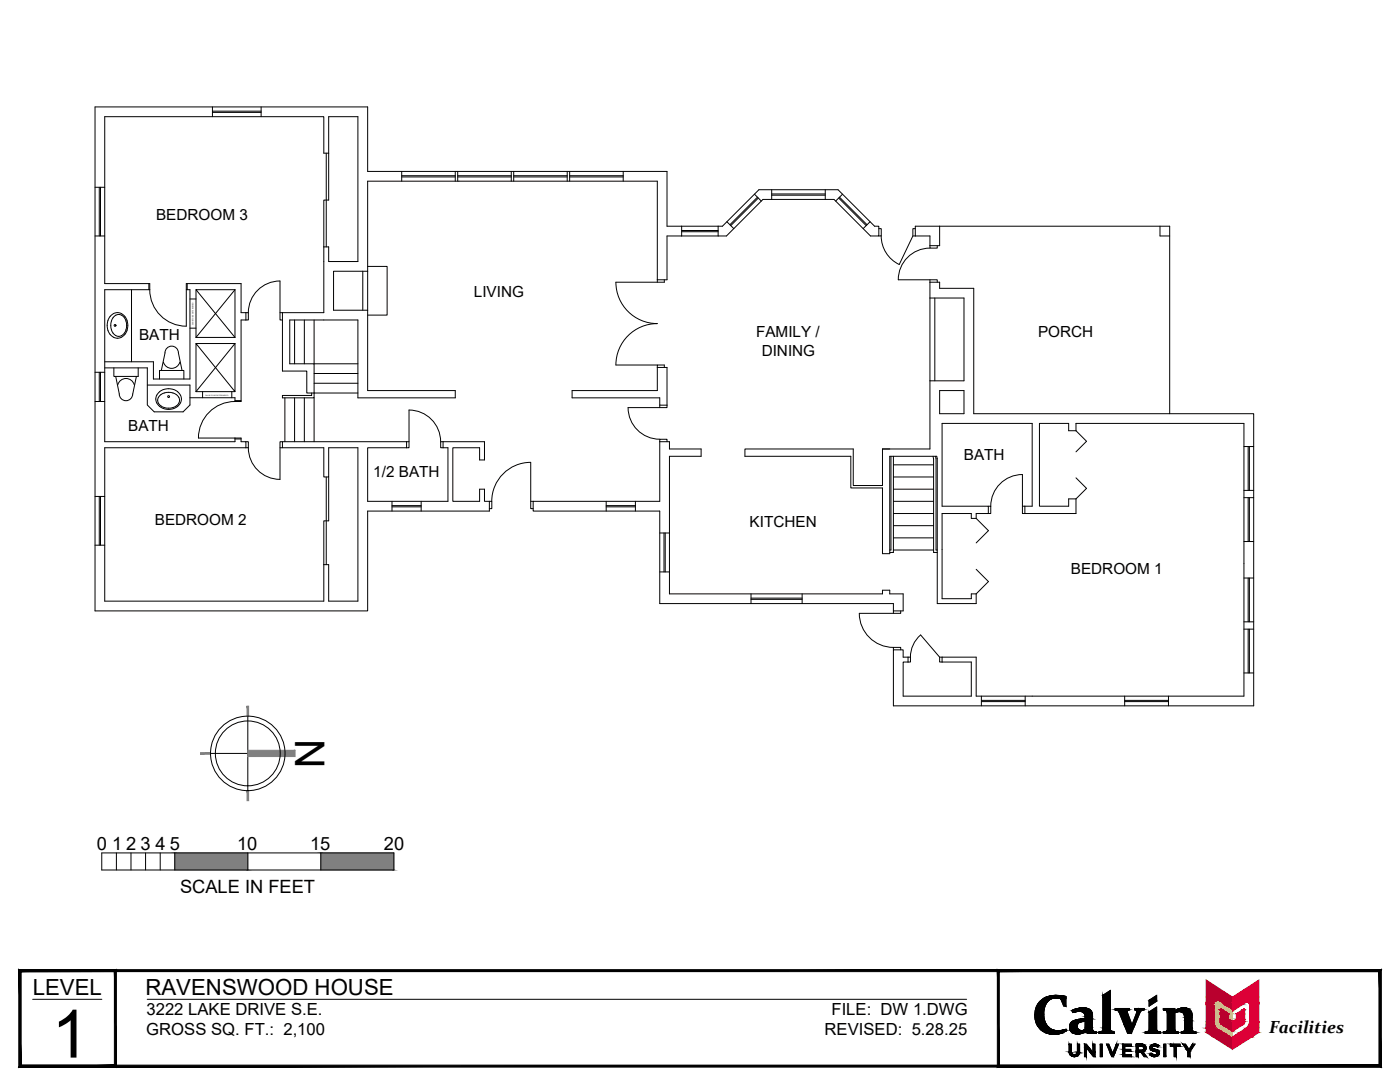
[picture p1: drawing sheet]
<svg xmlns="http://www.w3.org/2000/svg" width="279mm" height="216mm" viewBox="0 0 279 216" stroke-linecap="round" stroke-linejoin="round" font-family="sans-serif">
<defs><g id="words">
<text font-size="13.3" x="10.3" y="211">1</text>
<text font-size="8.1" x="58.9" y="147.4" transform="rotate(90 58.9 147.4)">N</text>
<g font-size="4.4">
<text x="6.5" y="198.5">LEVEL</text>
<text x="29" y="198.5">RAVENSWOOD HOUSE</text>
</g>
<g font-size="3.6">
<text x="19.3" y="169.6">0</text>
<text x="22.4" y="169.6">1</text>
<text x="25.2" y="169.6">2</text>
<text x="28" y="169.6">3</text>
<text x="31" y="169.6">4</text>
<text x="33.9" y="169.6">5</text>
<text x="47.3" y="169.6">10</text>
<text x="61.9" y="169.6">15</text>
<text x="76.6" y="169.6">20</text>
<text x="35.9" y="178.1">SCALE IN FEET</text>
</g>
<text font-size="3.5" x="253.3" y="206.2">Facilities</text>
<g font-size="3.3">
<text x="29.2" y="202.5">3222 LAKE DRIVE S.E.</text>
<text x="165.9" y="202.5">FILE: DW 1.DWG</text>
<text x="29.2" y="206.6">GROSS SQ. FT.: 2,100</text>
<text x="164.6" y="206.6">REVISED: 5.28.25</text>
</g>
<g font-size="3.1">
<text x="31.1" y="44">BEDROOM 3</text>
<text x="94.6" y="59.3">LIVING</text>
<text x="27.7" y="67.8">BATH</text>
<text x="150.9" y="67.3">FAMILY /</text>
<text x="152" y="71">DINING</text>
<text x="207.2" y="67.2">PORCH</text>
<text x="25.6" y="86">BATH</text>
<text x="74.5" y="95.2">1/2 BATH</text>
<text x="192.4" y="91.9">BATH</text>
<text x="30.9" y="104.8">BEDROOM 2</text>
<text x="149.6" y="105.1">KITCHEN</text>
<text x="213.7" y="114.5">BEDROOM 1</text>
</g>
<g font-size=".4">
<text x="38.6" y="64.9" transform="rotate(-90 38.6 64.9)">DOOR TO BE DETERMINED</text>
<text x="41" y="79">DOOR TO BE DETERMINED</text>
</g>
</g></defs>
<!-- layer: 0 -->
<g fill="none" stroke="#000" stroke-width=".2">
<path d="M42 150.3h7.5M49.5 142.9v14.9M20.3 170.2h58.3v3.4h-58.3zM23.2 170.2v3.4M26.1 170.2v3.4M29.1 170.2v3.4M32 170.2v3.4M34.9 170.2v3.4M49.5 170.2v3.4M64 170.2v3.4"/>
<circle cx="49.5" cy="150.3" r="6.5"/>
<circle cx="49.5" cy="150.3" r="7.4"/>
</g>
<g fill="#808080" stroke="#808080" stroke-width=".2">
<path d="M49.5 149.7v1.3l9.4-1.3zM49.5 151l9.4-1.3v1.3z"/>
<path d="M49.3 157.8l.3 2v-2zM49.3 157.8l.3 2h-.3z"/>
<path d="M40 150.5h2v-.3zM40 150.2h2l-2 .3z"/>
<path d="M49.3 140.9v2h.3zM49.3 140.9h.3v2z"/>
<path d="M64 170.2l14.6 3.4v-3.4zM64 170.2l14.6 3.4h-14.6z"/>
<path d="M34.9 170.2l14.6 3.4v-3.4zM34.9 170.2l14.6 3.4h-14.6z"/>
</g>
<!-- layer: A-WALL-FULL -->
<g fill="none" stroke="#000" stroke-width=".2">
<path d="M19 37.4h1.9M19.8 37.4v9.7M20.1 37.4v9.7M42.4 21.3v2M42.4 22.2h9.7M42.4 22.4h9.7M52.1 21.3v2M65.1 30.6v18.7M65.6 30.6h-1v-7.3h-43.7v33.3h9v1.2M65.6 23.3h5.8v28.9h-5.8v-2.9h-1v-9.4h1zM80.2 35.3h10.7M80.2 35.1h10.7"/>
<path d="M80.2 34.2v2M90.9 34.2v2M91.3 35.3h10.7M91.3 35.1h10.7M91.3 34.2v2M102 34.2v2M102.5 35.3h10.7M102.5 35.1h10.7M102.5 34.2v2M113.2 34.2v2M113.7 35.3h10.7M113.7 35.1h10.7"/>
<path d="M113.7 34.2v2M124.4 34.2v2M150.6 38.7l1.3 1.4M151.2 39.3l-5.5 5.5M151.3 39.5l-5.5 5.5M154 38.9h10.7M154 38.7h10.7M154 37.9v1.9M164.7 37.9v1.9M167.4 39.5l5.5 5.5M167.5 39.3l5.5 5.5M168.1 38.7l-1.3 1.4"/>
<path d="M19 47.1h1.9M26.2 57.8v14.4M29.7 56.6v1.2M29.9 57.8a7.3 7.3 0 0 0 7.3 7.3v-7.3M29.9 57.8h-9v30.3h26v-.7M37.4 56.6v1.2M37.9 59.7h1.2M39.1 57.8v9.5M46.9 57.8h-7.8l7.8 9.5M46.9 57.8v9.5M46.9 57.8l-7.8 9.5M64.6 49.3v13.1h-8.7"/>
<path d="M72.4 54.1v7.8M73.4 54.1h-6.8v7.8h6.8M73.4 53.2h3.9v9.7h-3.9M131.2 55.8h1.9v-8.7h11.9l7.3-7.3h14.1l7.3 7.3h1.7v-2h-.9l-7.3-7.2h-15.7l-7.3 7.2h-11.1v-10.9h-59.7v-12.9h-54.4v100.6h54.4v-19.9h24.3v-2M131.2 56.3v-20.1h-57.8v41.7h17.5v1.5h-19.5v-15.6h-13.6v8.8h4.9v5.8M132.6 55.8v.5h-9.7a8.3 8.3 0 0 0 8.3 8.3 8.3 8.3 0 0 0-8.3 8.2h8.3M136 45.1v2M136 46.2h7.3M136 46h7.3M143.3 45.1v2M145.1 44.2l1.3 1.4M173.6 44.2l-1.3 1.4"/>
<path d="M175.4 45.6h.5v1.5h-.5M182.2 47.1h3.4v1.9M182.7 47.1v-2h50.7v37.5h-39.1v-25.1h-6.8v-1.2h-1.9M182.7 45.6h-.5v1.5l-2.7 5.7a6.3 6.3 0 0 1-3.6-5.7M185.6 49.5a6.3 6.3 0 0 0-6.3 6.3h7.7v.5M185.6 55.8v33.8h-9.5v7.3h-5.8v-7.3h-21.6v1.4h21.1v6.4h6.3v13.1h1.5v-19.5h9.3l.1 .5v28.9h7.8v-1.9M185.6 49v.5h1.4v-.5M185.6 59.5h6.8v16.5h-6.8M186.6 59.5v16.5M187.5 45.1v3.9h-1.9M231.5 45.1v2h1.9M19 74.3h1.9"/>
<path d="M19.8 74.3v5.8M20.1 74.3v5.8M20.9 73.4h8.5v7.4l1.4 1.4h5.7l1.4-1.4v-4h-8.5M21.5 65.9a1.94 1.94 0 0 0 1.9 1.6 1.94 1.94 0 0 0 2-1.6M21.6 65.9a2.5 2.5 0 0 1 2.1-3.5 2.65 2.65 0 0 1 1.6 3.5M22.7 73.4v1.7h4.9v-1.7M22.7 63.2a1.42 1.42 0 0 1 1.5-.3 1.42 1.42 0 0 1 .9 1.2 2.11 2.11 0 0 1-1.6 3 2.47 2.47 0 0 1-.8-3.9zM23.1 75.1l.7 3.5a1.34 1.34 0 0 0 1.3 1.4 1.34 1.34 0 0 0 1.4-1.4l.7-3.5M23.5 76.8a1.7 1.7 0 0 1 1.7-1.3 1.7 1.7 0 0 1 1.6 1.3M31.3 78.9a2.21 2.21 0 0 0 2.6 2.8l.7-.2M31.8 75.6v-1.7h4.9v1.7M32.1 78.7a2.81 2.81 0 0 1 3.1 0"/>
<path d="M32.1 78.8a1.28 1.28 0 0 0-.5 1.6M32.2 73.9l.7-3.5a1.34 1.34 0 0 1 1.4-1.3 1.34 1.34 0 0 1 1.3 1.3l.7 3.5M32.6 72.3a1.7 1.7 0 0 0 1.7 1.2 1.7 1.7 0 0 0 1.6-1.2M34.6 77.7a2.8 2.8 0 0 0-3.3 1.2M34.7 77.7l.7 .5 .6 .7M35.2 78.8a1.29 1.29 0 0 1 .5 1.6M36 78.9a1.96 1.96 0 0 1-1.3 2.6M37.9 79.4h9v.7M37.9 65.5h1.2M39.1 78.1h7.8M39.1 68.5h7.8M39.1 67.3h7.8"/>
<path d="M40.4 78.1v1.3M46.3 78.1v1.3M46.9 68.5v9.6l-7.8-9.6v9.6M46.9 68.5l-7.8 9.6M46.9 79.9h1.2M49.1 62.4h-1v-5.8h-10.9v1.2h.7v17.8h-7.3v-3.4h-9.7M49.1 62.4h.5v1.4h-.5M49.1 63.8h-1v16.3h-1.2M49.1 62.4v1.4M49.6 62.4a6.3 6.3 0 0 1 6.3-6.3v7.7h.5M56.4 62.4v11.6h4.8v4.4h1.5M56.9 79.4v8.7"/>
<path d="M58.8 63.8v8.8M58.8 79.4v8.7M60.7 63.8v8.8M60.7 79.4v8.7M62.2 78.4v.5h-5.8v.5h6.3v-1M62.7 63.8v8.8h8.7M62.7 74.5h8.7M62.7 76.5h8.7M62.7 78.4h8.7M62.7 79.4v8.7M131.2 73.3v4.6h-17v1.5h17.5v1.4h1.4M131.2 73.3v-.5h1.4v.5"/>
<path d="M131.2 73.3h1.9v7.5M187.5 77.9h4.9v4.7h-4.9zM19 99.1h1.9M19 80.1h1.9M19.8 99.1v9.7M20.1 99.1v9.7M31.6 80.5l.5 .5M32.1 81a2.81 2.81 0 0 0 3.1 0M35.7 80.5l-.5 .5M46.9 80.1a7.3 7.3 0 0 0-7.3 7.3h8.5v.7h1v1.2M46.9 87.6h1.2M49.1 88.1h.5v1.2h-.5"/>
<path d="M49.1 89.3h-28.2v30.7h43.7v-7.3M55.9 89.3h.5M56.4 88.1h-.5v7.6a6.3 6.3 0 0 1-6.3-6.4M65.1 95.2v17.5M65.6 95.2v8.7h-1v8.8M81.1 88.1h-24.7v1.2h8.2v5.9h1v-5.9h5.8v30.7h-5.8v-7.3h-1M81.1 89.3h-7.7v10.7h16v-10.7h-1M81.1 88.1h.5M81.1 88.1v1.2M87.9 88.1a6.3 6.3 0 0 0-6.3-6.3v7.5h-.5M88.4 88.1h8.3v3.7h-1v-2.5h-5.3v10.7h5.3v-2.4h1v2.4h1M88.4 88.1h-.5v1.2h.5"/>
<path d="M88.4 88.1v1.2M131.7 88.1v-.4h1.4v.4M131.7 88.1v11.9h-25.3v2h25.3v18.4h46.6v2M131.7 88.1h1.9v1.5h6.3v1.4h-6.3v27.5h42.5v-.7h1.5v.7h2.6v3.4h-1.9M131.7 80.8v.5M133.1 80.8v.5h-7.8a6.3 6.3 0 0 0 6.4 6.3M177.8 91v18.7h-.2M178.3 91v19.2h-.7M178.3 97.6h8M178.3 95.2h8M178.3 92.8h8M186.2 91l.1 .6v18.6h.7"/>
<path d="M186.7 91l.1 .5v18.2h.2M214.7 85.9h-1.4v-1.4h-5.9v16.5h5.9v-1.5h1.4M214.7 95.3l2.1 2.2-2.1 2M214.7 85.9l2.1 2.2-2.1 2.1M214.7 85.9v-1.4h33.6v54.4h-53.5v-7.8h-7.3M214.7 99.5v3h-10.2M233.4 82.6h16.8v58.2h-71.9v-11.1h1.9v1.4h1.5M248.3 89.1h1.9M248.3 97.9h1.9M248.3 99.3h1.9M249.1 89.1v8.8M249.1 99.3v8.8"/>
<path d="M249.3 89.1v8.8M249.3 99.3v8.8M19 108.8h1.9M78.2 101.1h5.9M78.2 100.9h5.9M78.2 100v2M84.1 100v2M97.7 100h.4v1.5h-.4M98.1 100a7.8 7.8 0 0 1 7.8-7.7v9.2h.5M105.9 100h.5M121 100v2M121 101.1h5.8"/>
<path d="M121 100.9h5.8M126.8 100v2M131.7 106.4h1.9M131.7 114.1h1.9M132.5 106.4v7.7M132.8 106.4v7.7M149.9 119.6h10.2M149.9 119.3h10.2M149.9 118.5v1.9M160.1 118.5v1.9M178.3 100h8M178.3 109.7h8"/>
<path d="M178.3 102.5h8M178.3 104.9h8M178.3 107.3h8M194.8 103.4h-1v-.9h-5.8v17h5.8v-1h1M194.8 113.6l2.5 2.4-2.5 2.5M194.8 103.4l2.5 2.5-2.5 2.4M197.2 101h.5v1.5h-.5M197.7 101a6.3 6.3 0 0 1 6.3-6.3v7.8h.5M204 101h2v-16.5h-18v16.5h9.2v1.5h-2.4v.9M204.5 101v1.5M248.3 115.3h1.9M248.3 108.1h1.9"/>
<path d="M249.1 115.3v8.8M249.3 115.3v8.8M178.3 129.7v-.5h1.5v.5M179.8 121.9v.5h-8.3a6.8 6.8 0 0 0 6.8 6.8M181.2 132.1h-1v6.8h13.6v-6.8h-5.8M181.2 131.1v1M181.7 131.1v1h-.5M183.7 126.7a5.8 5.8 0 0 0-2 4.4M183.7 126.7l3.8 4.4v1h.5M188 131.1v1M195.9 138.9v1.9M195.9 140h8.7"/>
<path d="M195.9 139.8h8.7M204.6 138.9v1.9M224.5 140h8.7M224.5 139.8h8.7M224.5 138.9v1.9M233.2 138.9v1.9M248.3 124.1h1.9M248.3 125.5h1.9M248.3 134.3h1.9M249.1 125.5v8.8M249.3 125.5v8.8"/>
<circle cx="23" cy="64.9" r=".19"/>
<circle cx="33.6" cy="79.1" r=".19"/>
</g>
<!-- layer: A-TITL -->
<g fill="#000" stroke="#000" stroke-width=".2">
<path d="M210.5 198.6h.3zM220.1 198.6l1.5-1v1zM229.3 199.6h1.5v.2zM229.3 199.6l1.5-1v1zM210 206.4h.8zM212.5 205.5h.3zM214.1 202h.2zM214.2 210.8h.5zM214.8 210.4h.5zM214.9 206.3h.5zM216 201.9h1.9zM216 201.1h.4z"/>
<path d="M216.7 206h2.1zM220 205.7h1.7zM220.1 205.6h1.5zM229.2 205.8h1.7zM229.2 205.7h1.7zM230.3 208.4h.4zM230.8 210h.5zM229.3 201.9l1.5-1v1zM234.5 201.7h3.1zM236.2 201.1h.3z"/>
<path d="M207.5 199.9l1.5 .1 .1-.1zM207.5 199.9l1.5 .1h-1.6z"/>
<path d="M207.6 199.8h1.5zM207.5 199.9h1.6z"/>
<path d="M207.7 199.7l1.4 .1 .2-.1zM207.7 199.7l1.4 .1h-1.5z"/>
<path d="M207.8 199.6h1.5zM207.7 199.7h1.6z"/>
<path d="M208 199.5l1.3 .1 .2-.1zM207.8 199.6l.2-.1 1.3 .1z"/>
<path d="M208 199.4h1.6zM208 199.5h1.5z"/>
<path d="M208.1 199.3h1.7zM208 199.4h1.6z"/>
<path d="M208.3 199.2l1.5 .1 .2-.1zM208.1 199.3l.2-.1 1.5 .1z"/>
<path d="M208.3 199.2h1.8zM208.3 199.2h1.7z"/>
<path d="M208.4 199.2h1.9zM208.3 199.2h1.8z"/>
<path d="M208.5 199.1h2zM208.4 199.2h1.9z"/>
<path d="M208.5 199.1h2.3zM208.5 199.1h2.3z"/>
<path d="M208.5 199.1h2.3zM208.5 199.1h2z"/>
<path d="M210.8 199.1h1.9zM210.8 199.1h1.9z"/>
<path d="M210.5 198.6h.8zM210.2 198.6h1.1z"/>
<path d="M210.2 198.6h1.1zM210.2 198.6h1.1z"/>
<path d="M210.2 198.6l1.5 .1zM210 198.7h1.7z"/>
<path d="M210 198.7h1.8zM209.9 198.7h1.9z"/>
<path d="M209.9 198.7h2.3zM209.6 198.7h2.6z"/>
<path d="M209.6 198.7l2.8 .1zM209.5 198.8h2.9z"/>
<path d="M209.5 198.8h3.2zM209.2 198.8h3.5z"/>
<path d="M209.2 198.8l3.5 .1zM209.1 198.9h3.6z"/>
<path d="M209.1 198.9h3.6zM209.1 198.9h3.6z"/>
<path d="M209.1 198.9l3.6 .1zM208.8 199h3.9z"/>
<path d="M208.8 199l3.9 .1v-.1zM208.6 199.1l.2-.1 3.9 .1z"/>
<path d="M208.6 199.1h4.1zM208.5 199.1h4.2z"/>
<path d="M210.8 199.1l1.9 .1zM210.8 199.1l1.9 .1z"/>
<path d="M211.1 199.2h1.6zM211.1 199.2h1.6z"/>
<path d="M211.4 199.2l1.3 .1zM211.4 199.2l1.3 .1z"/>
<path d="M211.7 199.3l1 1.5v-1.5zM211.7 199.3l1 1.5h-.4z"/>
<path d="M220.1 198.6l1.5 6.3v-6.3zM220.1 198.6l1.5 6.3h-1.5z"/>
<path d="M229.3 199.6v.2h1.5zM229.3 199.8h1.5l-1.5 1z"/>
<path d="M3.8 212.9l271.4-.4h-271zM3.8 212.9l271.4-.4 .4 .4zM275.2 193.9v18.6l.4 .4zM275.2 193.9l.4-.4v19.4zM4.2 193.9h271l.4-.4zM3.8 193.5h271.8l-271.4 .4zM3.8 193.5l.4 19v-18.6zM3.8 193.5l.4 19-.4 .4z"/>
<path d="M3.8 212.9l19-.4h-18.6zM3.8 212.9l19-.4 .4 .4zM22.8 193.9v18.6l.4 .4zM22.8 193.9l.4-.4v19.4zM4.2 193.9h18.6l.4-.4zM3.8 193.5h19.4l-19 .4zM3.8 193.5l.4 19v-18.6zM3.8 193.5l.4 19-.4 .4z"/>
<path d="M199.4 212.5l-.4 .4 76.2-.4zM199 212.9l76.2-.4 .4 .4zM275.2 193.9v18.6l.4 .4zM275.2 193.9l.4-.4v19.4zM199.4 193.9h75.8l.4-.4zM199 193.5h76.6l-76.2 .4zM199 193.5l.4 19v-18.6zM199 193.5l.4 19-.4 .4z"/>
<path d="M206.6 201.9l1.7 .2v-.2zM206.6 201.9l1.7 .2h-1.7z"/>
<path d="M206.6 202.1l1.7 .2v-.2zM206.6 202.1l1.7 .2h-1.8z"/>
<path d="M206.5 202.3l1.8 .2v-.2zM206.5 202.3l1.8 .2h-1.8z"/>
<path d="M206.5 202.5l1.8 .1v-.1zM206.5 202.5l1.8 .1h-1.8z"/>
<path d="M206.5 202.6l1.8 .3v-.3zM206.5 202.6l1.8 .3h-1.8z"/>
<path d="M206.5 202.9l1.9 .1-.1-.1zM206.5 202.9l1.9 .1h-1.9z"/>
<path d="M206.6 201.7l1.7 .2v-.2zM206.6 201.7l1.7 .2h-1.7z"/>
<path d="M206.5 203l1.9 .2v-.2zM206.5 203l1.9 .2h-1.8z"/>
<path d="M206.6 201.5l1.7 .2 .1-.2zM206.6 201.5l1.7 .2h-1.7z"/>
<path d="M206.7 201.4h1.7zM206.7 201.4l1.7 .1z"/>
<path d="M206.6 203.2l1.8 .2v-.2zM206.6 203.2l1.8 .2h-1.8z"/>
<path d="M206.6 203.4l1.9 .2-.1-.2zM206.6 203.4l1.9 .2h-1.8z"/>
<path d="M206.7 201.2l1.7 .2v-.2zM206.7 201.2l1.7 .2h-1.7z"/>
<path d="M206.8 201.1h1.6zM206.8 201.1l1.6 .1z"/>
<path d="M206.7 203.6l1.8 .2v-.2zM206.7 203.6l1.8 .2h-1.8z"/>
<path d="M206.8 200.9l1.6 .2 .1-.2zM206.8 200.9l1.6 .2h-1.6z"/>
<path d="M206.7 203.8l1.9 .1-.1-.1zM206.7 203.8l1.9 .1h-1.9z"/>
<path d="M206.9 200.8l1.6 .1v-.1zM206.9 200.8l1.6 .1h-1.7z"/>
<path d="M206.7 203.9l2 .2-.1-.2zM206.7 203.9l2 .2h-1.9z"/>
<path d="M207 200.6l1.5 .2 .1-.2zM207 200.6l1.5 .2h-1.6z"/>
<path d="M207 200.5h1.7zM207 200.5l1.6 .1z"/>
<path d="M206.8 204.1l1.9 .1zM206.8 204.1l1.9 .1z"/>
<path d="M206.8 204.2l2 .1-.1-.1zM206.8 204.2l2 .1h-1.9z"/>
<path d="M207.2 200.3l1.5 .2 .1-.2zM207.2 200.3l1.5 .2h-1.7z"/>
<path d="M206.9 204.3l2 .2-.1-.2zM206.9 204.3l2 .2h-1.9z"/>
<path d="M207.2 200.3h1.6zM207.2 200.3h1.6z"/>
<path d="M207 204.5l1.9 .1zM207 204.5l1.9 .1z"/>
<path d="M207 204.6l2.1 .2-.2-.2zM207 204.6l2.1 .2h-2z"/>
<path d="M207.3 200.1l1.5 .2 .1-.2zM207.3 200.1l1.5 .2h-1.6z"/>
<path d="M207.4 200h1.6zM207.4 200l1.5 .1z"/>
<path d="M207.1 204.8h2zM207.1 204.8h2z"/>
<path d="M207.1 204.8l2.2 .2-.2-.2zM207.1 204.8l2.2 .2h-2z"/>
<path d="M207.3 205l2.1 .1zM207.3 205l2.1 .1z"/>
<path d="M207.4 205.1l2.1 .1zM207.4 205.1l2.1 .1z"/>
<path d="M207.4 205.2l2.4 .1-.3-.1zM207.4 205.2l2.4 .1h-2.2z"/>
<path d="M207.6 205.3h2.2zM207.6 205.3h2.2z"/>
<path d="M207.6 205.3l2.4 .2-.2-.2zM207.6 205.3l2.4 .2h-2.3z"/>
<path d="M210 206.4h.7zM210.1 206.4h.6z"/>
<path d="M207.7 205.5h2.6zM207.7 205.5h2.6z"/>
<path d="M207.8 205.5l2.6 .1zM207.8 205.5l2.6 .1z"/>
<path d="M207.9 205.6h2.7zM207.9 205.6h2.7z"/>
<path d="M207.9 205.6l3 .1zM207.9 205.6l3 .1z"/>
<path d="M208 205.7h3.2zM208 205.7h3.2z"/>
<path d="M209.8 206.3h1.3zM209.8 206.3l1 .1z"/>
<path d="M209.6 206.3h1.6zM209.6 206.3h1.5z"/>
<path d="M209.4 206.3h2zM209.4 206.3h1.8z"/>
<path d="M209.2 206.2h2.4zM209.2 206.2l2.2 .1z"/>
<path d="M209.1 206.2h2.6zM209.1 206.2h2.5z"/>
<path d="M208.8 206.1h3.1zM208.8 206.1l2.9 .1z"/>
<path d="M208.8 206.1h3.2zM208.8 206.1h3.1z"/>
<path d="M208.5 206l3.5 .1 .3-.1zM208.5 206l3.5 .1h-3.2z"/>
<path d="M208.2 205.8l4.1 .2 .3-.2zM208.2 205.8l4.1 .2h-3.8zM208.5 206h3.8zM208.5 206h3.8z"/>
<path d="M208.2 205.8h4.4zM208.2 205.8h4.4z"/>
<path d="M212.5 205.5h.3zM212.2 205.5h.6z"/>
<path d="M212.2 205.5l.6 .1zM212 205.6h.8z"/>
<path d="M212 205.6h.8zM211.6 205.6h1.2z"/>
<path d="M211.6 205.6l1.2 .1zM211.2 205.7h1.6z"/>
<path d="M211.2 205.7h1.6zM211.2 205.7h1.6z"/>
<path d="M208 205.7l4.6 .1 .2-.1zM208 205.7l4.6 .1h-4.4z"/>
<path d="M213.4 208.3l.4 1.6v-1.6zM213.4 208.3l.4 1.6h-.4z"/>
<path d="M213.4 209.9h.4zM213.4 209.9h.4z"/>
<path d="M213.4 209.9l.4 .1zM213.4 209.9l.4 .1z"/>
<path d="M213.4 210l.5 .1zM213.4 210l.5 .1z"/>
<path d="M213.4 210.1h.5zM213.4 210.1h.5z"/>
<path d="M213.4 210.1l.6 .1zM213.4 210.1l.6 .1z"/>
<path d="M213.5 210.2l.5 .1zM213.5 210.2l.5 .1z"/>
<path d="M213.5 210.3h.5zM213.5 210.3h.5z"/>
<path d="M213.5 210.3l.6 .1zM213.5 210.3l.6 .1z"/>
<path d="M213.5 210.4h.7zM213.5 210.4h.7z"/>
<path d="M214.2 210.8h.3zM214.3 210.8h.2z"/>
<path d="M213.6 210.4h.7zM213.6 210.4h.7z"/>
<path d="M213.6 210.4l.8 .1zM213.6 210.4l.8 .1z"/>
<path d="M213.6 210.5h.8zM213.6 210.5h.8z"/>
<path d="M214.1 202h.3zM214.1 202h.2z"/>
<path d="M214 201.9h.7zM214 201.9l.4 .1z"/>
<path d="M214.1 210.8h.6zM214.1 210.8h.6z"/>
<path d="M214 210.8h.9zM214 210.8h.7z"/>
<path d="M214.9 206.3h.4zM215 206.3h.3z"/>
<path d="M213.9 210.7h1zM213.9 210.7l1 .1z"/>
<path d="M213.5 204.7h1.5zM213.5 204.7h1.5z"/>
<path d="M213.5 204.7l1.5 .2v-.2zM213.5 204.7l1.5 .2h-1.5zM213.5 204.9h1.5zM213.5 204.9h1.5z"/>
<path d="M213.5 204.9l1.5 .2v-.2zM213.5 204.9l1.5 .2h-1.5z"/>
<path d="M215 210h.5zM215 210h.5z"/>
<path d="M213.5 204.5l1.5 .2v-.2zM213.5 204.5l1.5 .2h-1.5z"/>
<path d="M213.5 204.5h1.5zM213.5 204.5h1.5z"/>
<path d="M213.8 210.7h1.2zM213.8 210.7h1.1z"/>
<path d="M213.5 205.1h1.6zM213.5 205.1h1.6z"/>
<path d="M213.5 205.1l1.6 .1v-.1zM213.5 205.1l1.6 .1h-1.6z"/>
<path d="M214 201.8h1.1zM214 201.8l.7 .1z"/>
<path d="M213.6 204.4h1.5zM213.6 204.4h1.5z"/>
<path d="M213.6 204.4l1.4 .1 .1-.1zM213.6 204.4l1.4 .1h-1.5z"/>
<path d="M213.7 210.6h1.4zM213.7 210.6l1.3 .1z"/>
<path d="M213.5 205.2l1.6 .1zM213.5 205.2l1.6 .1z"/>
<path d="M213.5 205.3h1.7zM213.5 205.3h1.7z"/>
<path d="M213.6 204.3h1.5zM213.6 204.3l1.5 .1h-1.5z"/>
<path d="M213.6 204.2h1.6zM213.6 204.2l1.5 .1z"/>
<path d="M213.5 205.3l1.7 .1zM213.5 205.3l1.7 .1z"/>
<path d="M213.7 210.5h1.5zM213.7 210.5l1.4 .1z"/>
<path d="M213.7 204.2h1.5zM213.7 204.2h1.5z"/>
<path d="M213.5 205.4h1.8zM213.5 205.4h1.8z"/>
<path d="M213.6 210.5h1.6zM213.6 210.5h1.6z"/>
<path d="M214.5 210.4h.7zM214.4 210.5h.8z"/>
<path d="M213.5 205.4l1.8 .1zM213.5 205.4l1.8 .1z"/>
<path d="M214.7 210.4h.6zM214.5 210.4h.7z"/>
<path d="M213.7 204.1h1.6zM213.7 204.1l1.5 .1z"/>
<path d="M214.7 210.4h.6zM214.7 210.4h.6z"/>
<path d="M213.8 204.1h1.5zM213.8 204.1h1.5z"/>
<path d="M213.6 205.5h1.8zM213.6 205.5h1.8z"/>
<path d="M214.8 210.3h.5zM214.8 210.4h.5zM214.7 210.4h.6z"/>
<path d="M213.8 204h1.6zM213.8 204.1h1.5z"/>
<path d="M213.6 205.5h1.8zM213.6 205.5h1.8z"/>
<path d="M214.9 210.2h.5zM214.9 210.2l.4 .1h-.5z"/>
<path d="M214.9 210.2h.5zM214.9 210.2h.5z"/>
<path d="M214 201.8h1.4zM214 201.8h1.1z"/>
<path d="M215 210.1h.4zM215 210.1l.4 .1z"/>
<path d="M213.6 205.5l1.9 .1zM213.6 205.5l1.9 .1z"/>
<path d="M215 208.3l.5 1.6v-1.6zM215 208.3l.5 1.6h-.5z"/>
<path d="M215 209.9l.5 .1v-.1zM215 209.9l.5 .1h-.5z"/>
<path d="M215 210l.4 .1 .1-.1zM215 210l.4 .1h-.4z"/>
<path d="M214.7 206.3h.8zM214.7 206.3h.7z"/>
<path d="M214.7 206.3h.8zM214.7 206.3h.8z"/>
<path d="M213.6 205.6h2.1zM213.6 205.6h2.1z"/>
<path d="M213.9 204h1.7zM213.9 204h1.5h-1.6z"/>
<path d="M213.9 203.9h1.7zM213.9 203.9l1.7 .1z"/>
<path d="M214.5 206.2h1.2zM214.5 206.2l1 .1z"/>
<path d="M213.9 203.9h1.8zM213.9 203.9h1.7z"/>
<path d="M213.6 205.6h2.2zM213.6 205.6h2.2z"/>
<path d="M213.6 205.6h2.3zM213.6 205.6h2.3z"/>
<path d="M214.4 206.2h1.4zM214.4 206.2h1.3z"/>
<path d="M214.3 206.2h1.6zM214.3 206.2h1.5z"/>
<path d="M214 203.9h1.9zM213.9 203.9h1.8z"/>
<path d="M214.2 206.1h1.8zM214.2 206.1l1.7 .1z"/>
<path d="M214.1 206.1h2zM214.1 206.1h1.9z"/>
<path d="M214 206.1h2.2zM214 206.1h2.1z"/>
<path d="M214 203.8h2.2zM214 203.9h1.9z"/>
<path d="M213.9 206h2.4zM213.9 206h2.4z"/>
<path d="M213.9 206h2.4zM213.9 206l2.3 .1z"/>
<path d="M216 201.1h.5zM215.8 201.1h.7z"/>
<path d="M215.8 201.1h.8zM215.7 201.1h.9z"/>
<path d="M213.8 205.9h2.7zM213.8 205.9l2.5 .1z"/>
<path d="M214 203.8h2.6zM214 203.8h2.2z"/>
<path d="M215.7 201.1l1.1 .1zM215.4 201.2h1.4zM215.4 201.2h1.4zM215.4 201.2h1.4z"/>
<path d="M213.7 205.8h2.9zM213.7 205.8l2.8 .1z"/>
<path d="M215.4 201.2h1.6zM215.2 201.2h1.8z"/>
<path d="M216.4 208.3l1 .8-.6-.8zM216.4 208.3l1 .8h-1z"/>
<path d="M216.4 209.1l.4 1.8v-1.8zM216.4 209.1l.4 1.8h-.4z"/>
<path d="M215.2 201.2h1.8zM215.1 201.2h1.9z"/>
<path d="M215.1 201.2l2.1 .1zM214.9 201.3h2.3z"/>
<path d="M214.9 201.3h2.4zM214.7 201.3h2.6z"/>
<path d="M214.7 201.3l2.7 .1zM214.5 201.4h2.9z"/>
<path d="M216.8 209.1l1.3 .9-.7-.9zM216.8 209.1l1.3 .9h-.5z"/>
<path d="M214.5 201.4l3 .1zM214.3 201.5h3.2z"/>
<path d="M214.3 201.5h3.3zM214.2 201.5h3.4z"/>
<path d="M214.2 201.5l3.5 .1zM214 201.6h3.7z"/>
<path d="M214 201.6h3.7zM214 201.6h3.7z"/>
<path d="M214 201.6l3.8 .2-.1-.2zM214 201.6l3.8 .2h-3.8z"/>
<path d="M214 201.8h3.8zM214 201.8h3.8z"/>
<path d="M215.4 201.8h2.4zM215.4 201.8h2.4z"/>
<path d="M215.6 201.8l2.2 .1zM215.6 201.8l2.2 .1z"/>
<path d="M215.9 201.9h2zM215.9 201.9h2zM216 201.9h1.9z"/>
<path d="M216 201.9l1.9 .1zM216 201.9l1.9 .1z"/>
<path d="M216.2 202l1.7 .1zM216.2 202l1.7 .1z"/>
<path d="M216.3 202.1h1.6zM216.3 202.1h1.6z"/>
<path d="M216.3 202.1l1.7 .1-.1-.1zM216.3 202.1l1.7 .1h-1.6z"/>
<path d="M216.4 202.2h1.6zM216.4 202.2h1.6z"/>
<path d="M216.4 202.2l1.6 .1v-.1zM216.4 202.2l1.6 .1h-1.5z"/>
<path d="M216.5 202.3l1.5 .1zM216.5 202.3l1.5 .1z"/>
<path d="M216.5 205.2l1.5 .2v-.2zM216.5 205.2l1.5 .2h-1.5z"/>
<path d="M216.5 202.4l1.5 .1zM216.5 202.4l1.5 .1z"/>
<path d="M216.5 202.5l1.5 .2v-.2zM216.5 202.5l1.5 .2h-1.5z"/>
<path d="M216.5 205l1.5 .2v-.2zM216.5 205l1.5 .2h-1.5z"/>
<path d="M215.8 203.3l2.2 .1zM215.5 203.4h2.5z"/>
<path d="M215.5 203.4h2.5zM215.2 203.4h2.8z"/>
<path d="M215.2 203.4l2.8 .1zM214.9 203.5h3.1z"/>
<path d="M214.9 203.5h3.1zM214.7 203.5h3.3z"/>
<path d="M214.7 203.5l3.3 .1zM214.4 203.6h3.6z"/>
<path d="M214.4 203.6l3.6 .1v-.1zM214.2 203.7l.2-.1 3.6 .1z"/>
<path d="M214.2 203.7l3.8 .1zM214 203.8h4z"/>
<path d="M214 203.8h4zM214 203.8h4z"/>
<path d="M216.6 203.8l1.4 1.2v-1.2zM216.6 203.8l1.4 1.2h-1.5z"/>
<path d="M216.5 205.4h1.5zM216.5 205.4h1.5z"/>
<path d="M216.5 202.7l1.5 .1zM216.5 202.7l1.5 .1z"/>
<path d="M216.6 202.8l1.4 .1v-.1zM216.6 202.8l1.4 .1h-1.4z"/>
<path d="M216.6 202.9l1.4 .4v-.4zM216.6 202.9l1.4 .4h-1.4z"/>
<path d="M216.6 203.3h1.4zM216.2 203.3h1.8z"/>
<path d="M216.2 203.3h1.8zM215.8 203.3h2.2z"/>
<path d="M216.5 205.4l1.5 .1zM216.5 205.5h1.5z"/>
<path d="M216.5 205.5h1.6zM216.4 205.5h1.7z"/>
<path d="M216.4 205.5l1.7 .1zM216.3 205.6h1.8z"/>
<path d="M216.3 205.6h1.8zM216.2 205.6h1.9z"/>
<path d="M216.2 205.6h1.9zM216.1 205.6h2z"/>
<path d="M216.1 205.6h2zM216 205.6h2.1z"/>
<path d="M216 205.6h2.1zM215.9 205.6h2.2z"/>
<path d="M213.6 205.6h4.5zM213.6 205.6h4.5z"/>
<path d="M213.6 205.6l4.6 .1zM213.6 205.6l4.6 .1z"/>
<path d="M213.7 205.7h4.5zM213.7 205.7h4.5z"/>
<path d="M213.7 205.7h4.5zM213.7 205.7h4.5z"/>
<path d="M213.7 205.7l4.6 .1zM213.7 205.7l4.6 .1z"/>
<path d="M216.6 205.8h1.7zM216.6 205.8h1.7z"/>
<path d="M216.6 205.8h1.8zM216.6 205.8h1.8z"/>
<path d="M216.6 205.8l1.9 .1zM216.6 205.8l1.9 .1z"/>
<path d="M216.7 205.9h1.8zM216.7 205.9h1.8z"/>
<path d="M216.7 205.9h1.9zM216.7 205.9h1.9z"/>
<path d="M218.1 208.3l.4 1.7v-1.7zM218.1 208.3l.4 1.7h-.4z"/>
<path d="M217.6 210l.9 .9v-.9zM217.6 210l.9 .9h-.3z"/>
<path d="M216.7 205.9l2.1 .1zM216.7 205.9l2.1 .1zM216.7 206h2.1z"/>
<path d="M216.7 206h2.1zM216.7 206h2.1z"/>
<path d="M216.8 206l2 .1zM216.8 206l2 .1z"/>
<path d="M217 206.1l1.8 .1zM217 206.1l1.8 .1z"/>
<path d="M217.1 206.2h1.7zM217.1 206.2h1.7z"/>
<path d="M217.3 206.2h1.5zM217.3 206.2h1.5z"/>
<path d="M219.6 208.3l.4 2.6v-2.6zM219.6 208.3l.4 2.6h-.4z"/>
<path d="M220.8 208.3l1.2 1.9-.7-1.9zM220.8 208.3l1.2 1.9h-.4z"/>
<path d="M220.1 204.9l1.5 .2v-.2zM220.1 204.9l1.5 .2h-1.5z"/>
<path d="M220.1 205.1l1.5 .5v-.5zM220.1 205.1l1.5 .5h-1.5zM220.1 205.6h1.5zM220.1 205.6h1.5z"/>
<path d="M220.1 205.6h1.5zM220.1 205.6h1.5zM220.1 205.6h1.5z"/>
<path d="M220.1 205.6l1.5 .1zM220.1 205.6l1.5 .1z"/>
<path d="M220.1 205.7h1.5zM220.1 205.7h1.5z"/>
<path d="M220.1 205.7h1.5zM220.1 205.7h1.5zM220.1 205.7h1.5zM220.1 205.7h1.5z"/>
<path d="M220.1 205.7h1.5zM220.1 205.7h1.5z"/>
<path d="M220 205.7h1.7zM220 205.7h1.7z"/>
<path d="M220 205.7h1.7zM220 205.7h1.7zM220 205.7h1.7z"/>
<path d="M220 205.7h1.7zM220 205.7h1.7zM220 205.7h1.7zM220 205.7h1.7z"/>
<path d="M220 205.7l1.7 .1zM220 205.8h1.7z"/>
<path d="M220 205.8h1.7zM220 205.8h1.7z"/>
<path d="M220 205.8h1.7zM220 205.8h1.7z"/>
<path d="M220 205.8h1.8zM220 205.8h1.8z"/>
<path d="M220 205.8l2.4 .2-.6-.2zM219.3 206l.7-.2 2.4 .2z"/>
<path d="M219.3 206l3.1 .2v-.2zM219.3 206l3.1 .2h-3.1z"/>
<path d="M221.6 210.2l.6 .7 .3-.7zM221.6 210.2l.6 .7h-.3z"/>
<path d="M222.8 208.3l-.3 1.9 .7-1.9zM222.8 208.3l-.3 1.9h-.5z"/>
<path d="M224 208.8l.5 .6v-.6zM224 208.8l.5 .6h-.5z"/>
<path d="M224 209.8l.5 .6v-.6zM224 209.8l.5 .6h-.5z"/>
<path d="M223.1 201.6h1.8zM223.1 201.6h1.8z"/>
<path d="M223.1 201.6l1.8 .1zM223.1 201.6l1.8 .1z"/>
<path d="M223.1 201.7h1.8zM223.1 201.7h1.8z"/>
<path d="M223.2 201.7h1.7zM223.2 201.7h1.7z"/>
<path d="M223.2 201.7l1.7 .1zM223.2 201.7l1.7 .1z"/>
<path d="M223 201.6h1.9zM223 201.6h1.9z"/>
<path d="M223.3 201.8h1.6zM223.3 201.8h1.6z"/>
<path d="M223.3 201.8l1.6 .1zM223.3 201.8l1.6 .1z"/>
<path d="M223.3 201.9l2.6 2.6-1-2.6zM223.3 201.9l2.6 2.6h-1.5z"/>
<path d="M222.5 201.2l2.9 .3v-.3zM222.5 201.2l2.9 .3h-2.9z"/>
<path d="M222.5 201.5l2.4 .1 .5-.1zM222.5 201.5l2.4 .1h-1.9z"/>
<path d="M224 209.4l1.7 .4v-.4zM224 209.4l1.7 .4h-1.7z"/>
<path d="M224 208.3l1.8 .5v-.5zM224 208.3l1.8 .5h-1.8z"/>
<path d="M224 210.4l1.8 .5v-.5zM224 210.4l1.8 .5h-1.8z"/>
<path d="M224.4 204.5l1.4 1.7 .7-1.7zM224.4 204.5l1.4 1.7h-.8z"/>
<path d="M226.7 208.8l.5 .8v-.8zM226.7 208.8l.5 .8h-.5z"/>
<path d="M226.7 210l.5 .9v-.9zM226.7 210l.5 .9h-.5z"/>
<path d="M226.9 201.9l-.4 2.6 1.1-2.6zM226.9 201.9l-.4 2.6h-.6z"/>
<path d="M226.9 201.8h.7zM226.9 201.8l.7 .1z"/>
<path d="M227 201.8h.6zM227 201.8h.6z"/>
<path d="M227 201.7h.7zM227 201.7l.6 .1z"/>
<path d="M227 201.7h.7zM227 201.7h.7z"/>
<path d="M227 201.7h.8zM227 201.7h.7z"/>
<path d="M227 201.6h.8zM227 201.6l.8 .1z"/>
<path d="M227 201.6h.8zM227 201.6h.8z"/>
<path d="M226.7 208.3l1.3 .1zM226.7 208.3l1.3 .1z"/>
<path d="M226.7 208.4h1.5zM226.7 208.4h1.5z"/>
<path d="M226.7 209.9l1.5 .1zM226.7 209.9l1.5 .1z"/>
<path d="M226.7 208.4l1.6 .1zM226.7 208.4l1.6 .1z"/>
<path d="M227.7 210l1.1 .9-.6-.9zM227.7 210l1.1 .9h-.5z"/>
<path d="M226.7 209.8h1.6zM226.7 209.8l1.5 .1z"/>
<path d="M226.7 208.5l1.7 .1zM226.7 208.5l1.7 .1z"/>
<path d="M226.4 201.2l2 .3v-.3zM226.4 201.2l2 .3h-2z"/>
<path d="M226.4 201.5l1.4 .1 .6-.1zM226.4 201.5l1.4 .1z"/>
<path d="M226.7 209.8h1.7zM226.7 209.8h1.6z"/>
<path d="M226.7 208.6l1.8 .1zM226.7 208.6l1.8 .1h-1.8z"/>
<path d="M226.7 209.6l1.7 .2 .1-.2zM226.7 209.6l1.7 .2h-1.7z"/>
<path d="M226.7 208.7l1.9 .1-.1-.1zM226.7 208.7l1.9 .1h-1.9z"/>
<path d="M226.7 209.6h1.9zM226.7 209.6h1.8z"/>
<path d="M228 209.6h.6zM227.9 209.6h.7z"/>
<path d="M227.9 209.6h.7zM227.2 209.6h1.4z"/>
<path d="M228 209.5h.6zM228 209.6h.6z"/>
<path d="M227.9 208.8h.7zM227.9 208.8h.7z"/>
<path d="M228.1 209.5h.5zM228 209.5h.6z"/>
<path d="M228 208.8h.6zM228 208.8h.6z"/>
<path d="M228 208.8h.6zM228 208.8h.6z"/>
<path d="M228.1 209.5h.5zM228.1 209.5h.5z"/>
<path d="M228.1 208.8l.6 .1zM228.1 208.8l.6 .1z"/>
<path d="M228.2 209.4h.4zM228.2 209.4l.4 .1z"/>
<path d="M228.1 208.9h.6zM228.1 208.9h.6z"/>
<path d="M228.2 209.4h.5zM228.2 209.4h.5z"/>
<path d="M228.2 209.4h.5zM228.2 209.4h.4z"/>
<path d="M228.2 208.9h.5zM228.2 208.9h.5z"/>
<path d="M228.2 208.9l.5 .1zM228.2 208.9l.5 .1z"/>
<path d="M228.2 209l.5 .1zM228.2 209l.5 .1z"/>
<path d="M228.2 209.3h.5zM228.2 209.3l.5 .1z"/>
<path d="M228.3 209.1h.4zM228.3 209.1h.4z"/>
<path d="M228.3 209.1h.4zM228.3 209.1h.4z"/>
<path d="M228.3 209.1l.4 .1zM228.3 209.1l.4 .1z"/>
<path d="M228.3 209.2h.4zM228.3 209.2h.4z"/>
<path d="M228.3 209.2h.4zM228.3 209.2l.4 .1z"/>
<path d="M229.7 210.2l.2 .1zM229.7 210.2l.2 .1h-.3z"/>
<path d="M229.6 210.3l.5 .1zM229.6 210.3l.5 .1h-.6z"/>
<path d="M229.5 208.9l.5 .1zM229.5 208.9l.5 .1z"/>
<path d="M229.5 209h.5zM229.5 209h.5z"/>
<path d="M229.5 209l.5 .1zM229.5 209l.5 .1z"/>
<path d="M229.5 209.1h.5zM229.5 209.1h.5z"/>
<path d="M229.5 209.1h.5zM229.5 209.1h.5z"/>
<path d="M229.5 209.1h.5zM229.5 209.1h.5z"/>
<path d="M229.5 208.9h.5zM229.5 208.9h.5z"/>
<path d="M229.5 209.1l.5 .1zM229.5 209.1l.5 .1z"/>
<path d="M229.6 208.9h.4zM229.6 208.9h.4z"/>
<path d="M229.6 208.9h.4zM229.6 208.9h.4z"/>
<path d="M229.5 209.2h.6zM229.5 209.2h.6z"/>
<path d="M229.5 209.2h.6zM229.5 209.2h.6z"/>
<path d="M229.5 210.4h.8zM229.5 210.4h.8zM229.5 210.4h.8zM229.5 210.4h.8z"/>
<path d="M229.6 208.8h.5zM229.6 208.8l.4 .1z"/>
<path d="M229.6 209.2l.5 .1zM229.6 209.2l.5 .1z"/>
<path d="M229.6 208.8h.5zM229.6 208.8h.5z"/>
<path d="M229.6 209.3h.6zM229.6 209.3h.6z"/>
<path d="M229.6 208.8h.6zM229.6 208.8h.6z"/>
<path d="M229.6 208.8h.6zM229.6 208.8h.5z"/>
<path d="M229.6 209.3h.6zM229.6 209.3h.6z"/>
<path d="M229.6 208.7h.6zM229.6 208.7l.6 .1z"/>
<path d="M229.6 209.3h.7zM229.6 209.3h.7z"/>
<path d="M229.5 210.4l.9 .1zM229.5 210.4l.9 .1z"/>
<path d="M229.6 209.3h.9zM229.6 209.3h.9z"/>
<path d="M229.6 208.7h.8zM229.6 208.7h.6z"/>
<path d="M229.5 210.5h1zM229.5 210.5h1z"/>
<path d="M230.4 208.3l.3 .1zM230.3 208.4h.4zM230.3 208.4h.4z"/>
<path d="M229.6 209.3l1.1 .1zM229.6 209.3l1.1 .1z"/>
<path d="M230.2 210.8h.4zM230.2 210.8h.4z"/>
<path d="M230.2 210.8h.4zM230.2 210.8l.2 .1z"/>
<path d="M230.3 208.4h.6zM230 208.4h.9z"/>
<path d="M229.6 209.4h1.1zM229.6 209.4h1.1z"/>
<path d="M229.6 209.4l1.3 .1zM229.6 209.4l1.3 .1z"/>
<path d="M230 210.8h.8zM230 210.8h.6z"/>
<path d="M230 210.8h.8zM230 210.8h.8z"/>
<path d="M229.3 201.9l1.5 3.7v-3.7zM229.3 201.9l1.5 3.7h-1.5z"/>
<path d="M229.3 205.6h1.5zM229.3 205.6h1.5z"/>
<path d="M229.3 205.6h1.5zM229.3 205.6h1.5z"/>
<path d="M229.3 205.6h1.5zM229.3 205.6h1.5z"/>
<path d="M229.3 205.6h1.6zM229.3 205.6h1.6z"/>
<path d="M229.3 205.6l1.6 .1zM229.3 205.6l1.6 .1z"/>
<path d="M229.3 205.7h1.6zM229.3 205.7h1.6z"/>
<path d="M229.3 205.7h1.6zM229.3 205.7h1.6z"/>
<path d="M229.3 205.7h1.6zM229.3 205.7h1.6z"/>
<path d="M229.3 205.7h1.6zM229.3 205.7h1.6zM229.3 205.7h1.6zM229.3 205.7h1.6z"/>
<path d="M229.3 205.7h1.6zM229.3 205.7h1.6zM229.2 205.7h1.7z"/>
<path d="M230 208.4h.9zM230 208.4h.9z"/>
<path d="M230 208.4l1.1 .1zM229.9 208.5h1.2z"/>
<path d="M229.2 205.7l1.7 .1zM229.2 205.7l1.7 .1zM229.2 205.8h1.7z"/>
<path d="M229.2 205.8h1.8zM229.2 205.8h1.8z"/>
<path d="M229.7 209.5h1.3zM229.7 209.5h1.3z"/>
<path d="M229.8 210.7h1.1zM229.8 210.7h1.2z"/>
<path d="M229.8 210.7h1.1zM229.8 210.7l1 .1z"/>
<path d="M229.7 209.5l1.4 .1zM229.7 209.5l1.4 .1z"/>
<path d="M229.2 205.8h1.8zM229.2 205.8h1.8z"/>
<path d="M229.2 205.8l2.4 .2-.6-.2zM228.5 206l.7-.2 2.4 .2z"/>
<path d="M230.9 208.9l.1 .1zM230.9 208.9h.2z"/>
<path d="M229.8 209.6h1.3zM229.8 209.6h1.3z"/>
<path d="M229.9 208.5h1.2zM229.8 208.5h1.3z"/>
<path d="M229.8 209.6h1.4zM229.8 209.6h1.4z"/>
<path d="M229.8 208.5l1.4 .1zM229.7 208.6h1.5z"/>
<path d="M229.6 210.6l1.4 .1 .1-.1zM229.6 210.6l1.4 .1h-1.2z"/>
<path d="M230.7 208.8h.5zM230.7 208.8l.4 .1z"/>
<path d="M229.9 209.6h1.3zM229.9 209.6h1.3z"/>
<path d="M230 209.6l1.2 .1zM230 209.6l1.2 .1z"/>
<path d="M230.6 208.8h.6zM230.6 208.8h.6z"/>
<path d="M230 209.7h1.2zM230 209.7h1.2z"/>
<path d="M230.4 208.7h.8zM230.4 208.7h.8z"/>
<path d="M230.5 208.7h.7zM230.5 208.7l.7 .1z"/>
<path d="M229.7 208.6h1.6zM229.7 208.6h1.6z"/>
<path d="M229.5 210.5l1.6 .1 .1-.1zM229.5 210.5l1.6 .1zM229.6 210.6h1.5zM229.6 210.6h1.5z"/>
<path d="M230.6 210.5h.6zM230.5 210.5h.7z"/>
<path d="M229.7 208.7h1.5zM229.7 208.7h1.5h-1.6z"/>
<path d="M230.3 209.7l1 .1zM230.3 209.7l1 .1z"/>
<path d="M230.4 209.8h.9zM230.4 209.8h.9z"/>
<path d="M230.7 210.4h.6zM230.6 210.5h.6z"/>
<path d="M229.7 208.6h1.6zM229.7 208.7h1.5z"/>
<path d="M230.7 210.4h.6zM230.7 210.4h.6z"/>
<path d="M230.7 210.4h.6zM230.7 210.4h.6z"/>
<path d="M230.8 210.4h.5zM230.7 210.4h.6z"/>
<path d="M230.7 209.8l.6 .1zM230.7 209.8l.6 .1z"/>
<path d="M230.7 209.9h.6zM230.7 209.9h.6z"/>
<path d="M230.8 210.3h.5zM230.8 210.3l.5 .1z"/>
<path d="M230.7 209.9h.6zM230.7 209.9h.6z"/>
<path d="M230.8 210.3h.5zM230.8 210.3h.5z"/>
<path d="M230.8 209.9l.5 .1zM230.8 209.9l.5 .1zM230.8 210h.5z"/>
<path d="M230.9 210.3h.4zM230.9 210.3h.4z"/>
<path d="M230.8 210h.6zM230.8 210h.6z"/>
<path d="M230.9 210.2h.4zM230.9 210.2l.4 .1z"/>
<path d="M230.9 210l.5 .1zM230.9 210l.5 .1z"/>
<path d="M230.9 210.1h.5zM230.9 210.1h.5z"/>
<path d="M230.9 210.1l.5 .1zM230.9 210.1l.5 .1z"/>
<path d="M230.9 210.2h.5zM230.9 210.2h.5z"/>
<path d="M230.9 210.2h.5zM230.9 210.2h.4z"/>
<path d="M230.9 210.1h.5zM230.9 210.1h.5z"/>
<path d="M228.5 206l3.1 .2v-.2zM228.5 206l3.1 .2h-3.1z"/>
<path d="M232.3 208.3l.4 2.6v-2.6zM232.3 208.3l.4 2.6h-.4z"/>
<path d="M232.2 201.2l2.3 .3v-.3zM232.2 201.2l2.3 .3h-2.3z"/>
<path d="M232.2 201.5l2.3 .2v-.2zM232.2 201.5l2.3 .2h-1.7z"/>
<path d="M232.8 201.7h1.7zM232.8 201.7h1.7z"/>
<path d="M232.9 201.7h1.6zM232.9 201.7h1.6z"/>
<path d="M232.9 201.7h1.6zM232.9 201.7h1.6z"/>
<path d="M232.9 202.1l1.6 3.5v-3.5zM232.9 202.1l1.6 3.5h-1.6z"/>
<path d="M232.9 205.6h1.6zM232.9 205.6h1.6z"/>
<path d="M232.9 205.6h1.6zM232.9 205.6h1.6z"/>
<path d="M232.9 205.6h1.6zM232.9 205.6h1.6z"/>
<path d="M232.9 205.6l1.6 .1zM232.9 205.6l1.6 .1z"/>
<path d="M232.9 205.7h1.6zM232.9 205.7h1.6z"/>
<path d="M232.9 205.7h1.6zM232.9 205.7h1.6z"/>
<path d="M232.9 205.7h1.6zM232.9 205.7h1.6z"/>
<path d="M232.9 205.7h1.6zM232.9 205.7h1.6z"/>
<path d="M232.9 205.7h1.6zM232.9 205.7h1.6zM232.9 205.7h1.6zM232.9 205.7h1.6z"/>
<path d="M232.9 205.7l1.6 .1zM232.9 205.8h1.6z"/>
<path d="M232.9 205.8h1.6zM232.9 205.8h1.6z"/>
<path d="M232.9 205.8h1.6zM232.8 205.8h1.7z"/>
<path d="M232.8 205.8h1.8zM232.8 205.8h1.8z"/>
<path d="M232.8 205.8h1.8zM232.8 205.8h1.8z"/>
<path d="M232.8 205.8h1.8zM232.8 205.8h1.8z"/>
<path d="M232.8 205.8l2.4 .2-.6-.2zM232.2 206l.6-.2 2.4 .2z"/>
<path d="M232.9 202l1.6 .1 .2-.1zM232.9 202l1.6 .1h-1.6z"/>
<path d="M234.3 208.8l.5 2.1v-2.1zM234.3 208.8l.5 2.1h-.5z"/>
<path d="M232.9 201.9h2zM232.9 201.9l1.8 .1z"/>
<path d="M232.9 201.9h2.3zM232.9 201.9h2z"/>
<path d="M232.2 206l3 .2v-.2zM232.2 206l3 .2h-3z"/>
<path d="M232.9 201.8h2.5zM232.9 201.8l2.3 .1z"/>
<path d="M233.6 208.3l1.9 .5v-.5zM233.6 208.3l1.9 .5h-1.9z"/>
<path d="M236.2 201.1h.4zM235.9 201.1h.7z"/>
<path d="M236.1 208.3l1.2 1.1-.7-1.1zM236.1 208.3l1.2 1.1h-.5z"/>
<path d="M235.9 201.1h.8zM235.9 201.1h.8z"/>
<path d="M235.9 201.1l1 .1zM235.6 201.2h1.3z"/>
<path d="M235.6 201.2h1.3zM235.6 201.2h1.3z"/>
<path d="M235.6 201.2l1.5 .1zM235.3 201.3h1.8z"/>
<path d="M235.3 201.3h1.8zM235.3 201.3h1.8z"/>
<path d="M235.3 201.3l2 .1zM235 201.4l.3-.1 2 .1z"/>
<path d="M235 201.4h2.3zM235 201.4h2.3z"/>
<path d="M235 201.4l2.5 .1-.2-.1zM234.7 201.5l.3-.1 2.5 .1z"/>
<path d="M234.7 201.5h2.8zM234.7 201.5h2.8z"/>
<path d="M234.7 201.5l2.9 .2-.1-.2zM234.5 201.7l.2-.2 2.9 .2zM234.5 201.7h3.1z"/>
<path d="M237 209.8l.5 1.1v-1.1zM237 209.8l.5 1.1h-.5z"/>
<path d="M234.5 201.7h3.1zM234.5 201.7h3.1z"/>
<path d="M232.9 201.7h4.7zM232.9 201.7h4.7z"/>
<path d="M232.9 201.7h4.7zM232.9 201.7h4.7z"/>
<path d="M232.9 201.7l4.8 .1zM232.9 201.7l4.8 .1z"/>
<path d="M232.9 201.8h4.8zM232.9 201.8h4.8z"/>
<path d="M232.9 201.8h4.8zM232.9 201.8h4.8z"/>
<path d="M232.9 201.8h4.8zM232.9 201.8h4.8z"/>
<path d="M235.4 201.8l2.3 .1zM235.4 201.8l2.3 .1z"/>
<path d="M235.6 201.9h2.1zM235.6 201.9h2.1z"/>
<path d="M235.6 201.9h2.1zM235.6 201.9h2.1z"/>
<path d="M235.7 201.9h2zM235.7 201.9h2z"/>
<path d="M235.7 201.9h2zM235.7 201.9h2z"/>
<path d="M235.8 201.9l2 .1zM235.8 201.9l2 .1z"/>
<path d="M235.9 202h1.9zM235.9 202h1.9z"/>
<path d="M236.8 209.4l.7 .4 .3-.4zM236.8 209.4l.7 .4h-.5z"/>
<path d="M236 202l1.8 .1zM236 202l1.8 .1z"/>
<path d="M236.1 202.1h1.7zM236.1 202.1h1.7z"/>
<path d="M236.1 202.1h1.7zM236.1 202.1h1.7z"/>
<path d="M236.1 202.1l1.7 .1zM236.1 202.1l1.7 .1z"/>
<path d="M236.2 202.2l1.7 .1zM236.2 202.2l1.7 .1z"/>
<path d="M236.3 202.3l1.6 .1zM236.3 202.3l1.6 .1z"/>
<path d="M236.3 202.4h1.6zM236.3 202.4h1.6z"/>
<path d="M236.3 202.4l1.6 .1v-.1zM236.3 202.4l1.6 .1h-1.6z"/>
<path d="M236.3 202.5l1.6 .1v-.1zM236.3 202.5l1.6 .1h-1.5z"/>
<path d="M236.4 202.6l1.5 .2v-.2zM236.4 202.6l1.5 .2h-1.5z"/>
<path d="M236.4 202.8l1.5 .3v-.3zM236.4 202.8l1.5 .3h-1.5z"/>
<path d="M236.4 203.1l1.5 .6v-.6zM236.4 203.1l1.5 .6h-1.5z"/>
<path d="M236.4 203.7l1.5 1.4v-1.4zM236.4 203.7l1.5 1.4h-1.5z"/>
<path d="M236.4 205.1l1.5 .2v-.2zM236.4 205.1l1.5 .2h-1.5z"/>
<path d="M236.4 205.3l1.5 .3v-.3zM236.4 205.3l1.5 .3h-1.5z"/>
<path d="M236.4 205.6h1.5zM236.4 205.6h1.5z"/>
<path d="M236.4 205.6l1.5 .1zM236.4 205.6l1.5 .1zM236.4 205.7h1.5zM236.4 205.7h1.5z"/>
<path d="M236.4 205.7h1.5zM236.4 205.7h1.5z"/>
<path d="M236.4 205.7h1.6zM236.4 205.7h1.6z"/>
<path d="M236.4 205.7h1.6zM236.4 205.7h1.6z"/>
<path d="M236.4 205.7h1.6zM236.4 205.7h1.6zM236.4 205.7h1.6zM236.4 205.7h1.6z"/>
<path d="M236.4 205.7h1.6zM236.4 205.7h1.6zM236.4 205.7h1.6zM236.4 205.7h1.6z"/>
<path d="M236.4 205.7l1.6 .1zM236.3 205.8h1.7z"/>
<path d="M236.3 205.8h1.7zM236.3 205.8h1.7z"/>
<path d="M236.3 205.8h1.8zM236.3 205.8h1.8z"/>
<path d="M236.3 205.8h1.8zM236.3 205.8h1.8z"/>
<path d="M236.3 205.8h1.9zM236.3 205.8h1.9z"/>
<path d="M236.3 205.8l2.4 .2-.5-.2zM235.7 206l.6-.2 2.4 .2z"/>
<path d="M238 208.3l-.2 1.1 .7-1.1zM238 208.3l-.2 1.1h-.5z"/>
<path d="M235.7 206l3 .2v-.2zM235.7 206l3 .2h-3z"/>
</g>
<g fill="none" stroke="#000" stroke-width=".2">
<path d="M6.5 199.4h13.8M29.4 199.4h163.5M209.7 199.3a3.8 3.8 0 0 0-1 4.9 2.6 2.6 0 0 0 2.5 1.5M209.9 198.7l-1.6 .5-1.1 1.1M210.8 198.6l1.9 .2v2h-.4l-.6-1.5M210.8 198.6l-.9 .1M211.7 199.3h.1M211.7 199.3l-1.1-.2-.9 .2M229.3 199.6l1.5-1v1.2l-1.5 1zM206.5 202.6a3.7 3.7 0 0 0 4.6 3.7M207.2 200.3a4 4 0 0 0-.7 2.3M211.2 205.7l1.6-.3v.3l-.8 .4-.9 .2"/>
<path d="M213.4 208.3h.4v1.6a.6 .6 0 0 0 .6 .5 .6 .6 0 0 0 .6-.5v-1.6h.5v1.7a1.06 1.06 0 0 1-1.1 .9 1.06 1.06 0 0 1-1-1zM213.5 204.5l.1 1 .6 .6M214.7 203.5l-.2 .1a1.43 1.43 0 0 0-1 .9M215.5 205.6h.4M215.5 205.6a.93 .93 0 0 1-.5-1.2 .93 .93 0 0 1 1.1-.6h.5l-.1 1.6-.6 .2M216.4 208.3h.4l1.3 1.7v-1.7h.4v2.6h-.3l-1.4-1.8v1.8h-.4zM218 205.2v.2M218 202.4a1.84 1.84 0 0 0-2.4-1.3l-1.6 .5 .1 .4 .9-.2a1.18 1.18 0 0 1 1.2 .3 1.18 1.18 0 0 1 .4 1.2l-1.9 .2M218 202.4v2.8M218 205.4a.73 .73 0 0 0 .8 .5v.3h-1.3l-.5-.1-.4-.3a2.22 2.22 0 0 1-2.4 .3M219.6 208.3h.4v2.6h-.4zM220.1 205.6l-.2 .2"/>
<path d="M220.1 205.6v-7l1.5-1v8l.8 .4v.2h-3.1v-.2l.7-.2M220.8 208.3h.5l.7 1.9 .8-1.9h.4l-1 2.6h-.3zM223.2 201.8l.1 .1M224 208.3h1.8v.5h-1.3v.6h1.2v.4h-1.2v.6h1.3v.5h-1.8zM226.7 208.3h1.2a.8 .8 0 0 1 .8 .7 .8 .8 0 0 1-.5 .9l.6 1h-.5l-.6-.9h-.5v.9h-.5zM227.6 201.8l-1.8 4.4h-.8l-1.7-4.3M227.8 201.6l-.2 .2M227.8 201.6l.6-.1v-.3h-2v.3l.6 .1-1.1 2.9-1-2.9 .5-.1v-.3h-2.9v.3l.8 .3M227.9 208.8a.4 .4 0 0 1 .4 .4 .4 .4 0 0 1-.4 .4h-.7v-.8h.7M229.3 201.9l1.5-1v4.7l.2 .2 .6 .2v.2h-3.1v-.2l.8-.4zM229.7 210.1l.6 .3h.4M230.7 209.8l.2 .3-.2 .3"/>
<path d="M231 209a.68 .68 0 0 0-1 0l.1 .2a1.29 1.29 0 0 1 1.3 .9 1.07 1.07 0 0 1-.9 .7 1.07 1.07 0 0 1-1-.4l.2-.2M231 209l.3-.4a1.02 1.02 0 0 0-1.8 .5 1.32 1.32 0 0 0 1.2 .8M232.3 208.3h.4v2.6h-.4zM233.6 208.3h1.9v.5h-.7v2.1h-.5v-2.1h-.7zM234.5 202.1v3.6l.7 .3v.2h-3v-.2l.6-.2M234.5 201.7v-.5h-2.3v.3l.6 .2 .1 .1v3.8l-.1 .2M235.4 201.8l-.9 .3M235.4 201.8a.98 .98 0 0 1 1 1.3v2.5M236.1 208.3h.5l.7 1.1 .7-1.1h.5l-1 1.5v1.1h-.5v-1.1zM236.9 201.2a2.93 2.93 0 0 0-2.4 .5M236.9 201.2a1.45 1.45 0 0 1 1 1.4v3M237.9 205.6l.2 .2 .6 .2v.2h-3v-.2l.7-.4"/>
</g>
<g fill="#b8002e" stroke="#b8002e" stroke-width=".2">
<path d="M240.7 195.5l5.3 3.5h-5.3z"/>
<path d="M243.3 200h2.7v.4z"/>
<path d="M240.7 206h3.9l1.4 .9z"/>
<path d="M243.6 201.4h.2z"/>
<path d="M243.8 204.4l2.2 .1z"/>
<path d="M240.7 199l5.3 1v-1zM240.7 199l5.3 1h-5.3z"/>
<path d="M243.1 200h2.9zM243.1 200h2.9z"/>
<path d="M240.7 200h2.3zM240.7 200h2.4z"/>
<path d="M243.1 200h2.9zM243.1 200h2.9z"/>
<path d="M240.7 200h2.3zM240.7 200h2.2z"/>
<path d="M243.2 200h2.8zM243.2 200h2.8z"/>
<path d="M240.7 200h2.2zM240.7 200h2.1z"/>
<path d="M240.7 200h2.1zM240.7 200l2.1 .1z"/>
<path d="M240.7 200.1h2.1zM240.7 200.1h2z"/>
<path d="M240.7 200.1h2zM240.7 200.1l1.9 .1z"/>
<path d="M240.7 200.2h1.9zM240.7 200.2l1.9 .1z"/>
<path d="M240.7 200.3h1.9zM240.7 200.3l1.9 .1z"/>
<path d="M243.3 200l.6 .4h2.1zM243.9 200.4h2.1v1.4z"/>
<path d="M240.7 200.4h1.9zM240.7 200.4h1.9z"/>
<path d="M240.7 200.4l1.9 3.4v-3.4zM240.7 200.4l1.9 3.4h-1.9z"/>
<path d="M240.7 203.8l1.9 .3v-.3zM240.7 203.8l1.9 .3h-1.9z"/>
<path d="M240.7 204.1l1.9 .2v-.2zM240.7 204.1l1.9 .2h-1.9z"/>
<path d="M240.7 204.3l2 .2-.1-.2zM240.7 204.3l2 .2h-2z"/>
<path d="M240.7 204.5l2.1 .2-.1-.2zM240.7 204.5l2.1 .2h-2.1z"/>
<path d="M240.7 204.7l2.3 .2-.2-.2zM240.7 204.7l2.3 .2h-2.3z"/>
<path d="M240.7 204.9l2.4 .2-.1-.2zM240.7 204.9l2.4 .2h-2.4z"/>
<path d="M240.7 205.1l2.6 .1-.2-.1zM240.7 205.1l2.6 .1h-2.6z"/>
<path d="M240.7 205.2l3.9 .8-1.3-.8zM240.7 205.2l3.9 .8h-3.9z"/>
<path d="M240.7 206l1.4 .9h3.9zM242.1 206.9h3.9v2.5z"/>
<path d="M243.6 201.4h.2zM243.6 201.4h.2z"/>
<path d="M243.6 201.4h.2zM243.6 201.4h.2zM243.6 201.4h.2zM243.6 201.4h.2z"/>
<path d="M243.6 201.4h.2zM243.6 201.4h.2z"/>
<path d="M243.6 201.4h.3zM243.6 201.4h.3z"/>
<path d="M243.6 201.4l.3 .1zM243.6 201.4l.3 .1z"/>
<path d="M243.5 201.5h.5zM243.5 201.5h.5z"/>
<path d="M243.5 201.5h.5zM243.5 201.5h.5z"/>
<path d="M243.5 201.5l.6 .1zM243.5 201.5l.6 .1z"/>
<path d="M243.5 201.6l1.7 .7-1.1-.7zM243.5 201.6l1.7 .7h-1.7z"/>
<path d="M243.5 202.3l1.7 1.1v-1.1zM243.5 202.3l1.7 1.1h-1.7z"/>
<path d="M243.5 203.4l2.5 .4-.8-.4zM243.5 203.4l2.5 .4h-2.5z"/>
<path d="M243.5 203.8l2.5 .1zM243.5 203.8l2.5 .1z"/>
<path d="M243.5 203.9l2.5 .1v-.1zM243.5 203.9l2.5 .1h-2.5z"/>
<path d="M243.5 204l2.5 .1v-.1zM243.5 204l2.5 .1h-2.4z"/>
<path d="M243.6 204.1l2.4 .1v-.1zM243.6 204.1l2.4 .1h-2.4z"/>
<path d="M243.6 204.2l2.4 .1v-.1zM243.6 204.2l2.4 .1h-2.3z"/>
<path d="M243.7 204.3l2.3 .1zM243.7 204.3l2.3 .1z"/>
<path d="M243.8 204.4l2.2 .1zM243.9 204.5h2.1v1.3z"/>
</g>
<g fill="#ffbf00" stroke="#ffbf00" stroke-width=".2">
<path d="M243 200h.1z"/>
<path d="M245.2 202.3h.8v1.1z"/>
<path d="M243.3 205.2h1.7l1 .6z"/>
<path d="M243 200h.2zM243 200h.2z"/>
<path d="M243 200h.2zM242.9 200h.3z"/>
<path d="M242.9 200h.4zM242.9 200h.4z"/>
<path d="M242.9 200h.4zM242.8 200h.5z"/>
<path d="M242.8 200l.6 .1zM242.8 200.1h.6z"/>
<path d="M242.8 200.1h.6zM242.7 200.1h.7z"/>
<path d="M242.7 200.1l.9 .1zM242.7 200.1l.9 .1z"/>
<path d="M242.6 200.2l1.1 .1zM242.6 200.2l1.1 .1z"/>
<path d="M242.6 200.3l1.2 .1zM242.6 200.3l1.2 .1z"/>
<path d="M242.6 200.4h1.3zM242.6 200.4h1.3z"/>
<path d="M242.6 200.4l2.8 1-1.5-1zM242.6 200.4l2.8 1h-2.8z"/>
<path d="M243.7 201.4h1.7zM243.7 201.4h1.7z"/>
<path d="M242.6 201.4h1.1zM242.6 201.4h1.1zM242.6 201.4h1.1zM242.6 201.4h1.1z"/>
<path d="M243.7 201.4h1.7zM243.7 201.4h1.7z"/>
<path d="M242.6 201.4h1zM242.6 201.4h1.1z"/>
<path d="M243.8 201.4h1.6zM243.8 201.4h1.6z"/>
<path d="M242.6 201.4h1zM242.6 201.4h1z"/>
<path d="M242.6 201.4h1zM242.6 201.4h1z"/>
<path d="M242.6 201.4h1zM242.6 201.4h1z"/>
<path d="M242.6 201.4h1zM242.6 201.4l.9 .1z"/>
<path d="M242.6 201.5h.9zM242.6 201.5h.9z"/>
<path d="M242.6 201.5h.9zM242.6 201.5h.9z"/>
<path d="M242.6 201.5l.9 .1zM242.6 201.5l.9 .1z"/>
<path d="M243.8 201.4l2.2 .4-.6-.4zM243.8 201.4l2.2 .4h-1.6z"/>
<path d="M244.4 201.8l1.6 .5v-.5zM244.4 201.8l1.6 .5h-.8z"/>
<path d="M245.2 202.3v1.1h.8zM245.2 203.4h.8v.4z"/>
<path d="M242.6 201.6l.9 2.2v-2.2zM242.6 201.6l.9 2.2h-.9z"/>
<path d="M242.6 203.8l.9 .1zM242.6 203.8l.9 .1z"/>
<path d="M242.6 203.9l.9 .1v-.1zM242.6 203.9l.9 .1h-.9z"/>
<path d="M242.6 204l1 .1zM242.6 204l1 .1z"/>
<path d="M242.6 204.1h1zM242.6 204.1h1z"/>
<path d="M242.6 204.1l1 .1v-.1zM242.6 204.1l1 .1h-1z"/>
<path d="M242.6 204.2l1.1 .1zM242.6 204.2l1.1 .1z"/>
<path d="M242.6 204.3h1.1zM242.6 204.3h1.1z"/>
<path d="M242.7 204.3l1.1 .1zM242.7 204.3l1.1 .1z"/>
<path d="M242.7 204.4l1.2 .1zM242.7 204.4l1.2 .1z"/>
<path d="M242.7 204.5h1.2zM242.7 204.5h1.2z"/>
<path d="M242.7 204.5l1.5 .2-.3-.2zM242.7 204.5l1.5 .2h-1.4z"/>
<path d="M242.8 204.7l1.7 .2-.3-.2zM242.8 204.7l1.7 .2h-1.5z"/>
<path d="M243 204.9l1.8 .2-.3-.2zM243 204.9l1.8 .2h-1.7z"/>
<path d="M243.1 205.1l1.9 .1-.2-.1zM243.1 205.1l1.9 .1h-1.7z"/>
<path d="M243.3 205.2l1 .6h1.7zM244.3 205.8h1.7v1.1z"/>
</g>
<g fill="#dd0037" stroke="#dd0037" stroke-width=".2">
<path d="M246 199l5.2-3.5v3.5z"/>
<path d="M246 200.4h2l-2 1.4z"/>
<path d="M247.3 206h3.9l-1.3 .9z"/>
<path d="M248.2 201.4h.1z"/>
<path d="M246 204.4h2.2z"/>
<path d="M246 199l5.2 1v-1zM246 199l5.2 1h-5.2z"/>
<path d="M248.9 200h2.3zM248.9 200h2.3z"/>
<path d="M246 200h2.9zM246 200h2.8z"/>
<path d="M248.9 200h2.3zM248.9 200h2.3z"/>
<path d="M246 200h2.8zM246 200h2.7z"/>
<path d="M249 200h2.2zM249 200h2.2z"/>
<path d="M249.1 200l2.1 .1zM249.1 200l2.1 .1z"/>
<path d="M249.2 200.1h2zM249.2 200.1h2z"/>
<path d="M249.2 200.1l2 .1zM249.2 200.1l2 .1z"/>
<path d="M249.3 200.2l1.9 .1zM249.3 200.2l1.9 .1z"/>
<path d="M249.3 200.3l1.9 .1zM249.3 200.3l1.9 .1z"/>
<path d="M249.4 200.4h1.8zM249.4 200.4h1.8z"/>
<path d="M246 200l2 .4 .7-.4zM246 200l2 .4h-2z"/>
<path d="M249.4 200.4l1.8 3.4v-3.4zM249.4 200.4l1.8 3.4h-1.8z"/>
<path d="M249.4 203.8l1.8 .3v-.3zM249.4 203.8l1.8 .3h-1.8z"/>
<path d="M249.4 204.1l1.8 .2v-.2zM249.4 204.1l1.8 .2h-1.9z"/>
<path d="M249.3 204.3l1.9 .2v-.2zM249.3 204.3l1.9 .2h-2z"/>
<path d="M249.2 204.5l2 .2v-.2zM249.2 204.5l2 .2h-2.1z"/>
<path d="M249.1 204.7l2.1 .2v-.2zM249.1 204.7l2.1 .2h-2.2z"/>
<path d="M249 204.9l2.2 .2v-.2zM248.8 205.1l.2-.2 2.2 .2z"/>
<path d="M248.8 205.1l2.4 .1v-.1zM248.6 205.2l.2-.1 2.4 .1z"/>
<path d="M248.6 205.2l2.6 .8v-.8zM247.3 206l1.3-.8 2.6 .8z"/>
<path d="M246 206.9h3.9l-2.6-.9zM246 206.9h3.9l-3.9 2.5z"/>
<path d="M248.2 201.4h.1zM248.2 201.4h.1z"/>
<path d="M248.2 201.4h.1zM248.1 201.4h.2zM248.1 201.4h.2zM248.1 201.4h.2z"/>
<path d="M248.1 201.4h.3zM248.1 201.4h.3z"/>
<path d="M248.1 201.4h.3zM248.1 201.4h.3z"/>
<path d="M248.1 201.4l.3 .1zM248 201.5h.4z"/>
<path d="M248 201.5h.4zM248 201.5h.4z"/>
<path d="M248 201.5h.4zM247.9 201.5h.5z"/>
<path d="M247.9 201.5l.5 .1zM247.9 201.6h.5z"/>
<path d="M247.9 201.6l.5 .7v-.7zM246.7 202.3l1.2-.7 .5 .7z"/>
<path d="M246.7 202.3l1.7 1.1v-1.1zM246.7 202.3l1.7 1.1h-1.7z"/>
<path d="M246.7 203.4l1.7 .4v-.4zM246 203.8l.7-.4 1.7 .4z"/>
<path d="M246 203.8l2.4 .1zM246 203.8l2.4 .1z"/>
<path d="M246 203.9l2.4 .1v-.1zM246 203.9l2.4 .1h-2.4z"/>
<path d="M246 204l2.4 .1v-.1zM246 204l2.4 .1h-2.4z"/>
<path d="M246 204.1l2.3 .1 .1-.1zM246 204.1l2.3 .1h-2.3z"/>
<path d="M246 204.2l2.3 .1v-.1zM246 204.2l2.3 .1h-2.3z"/>
<path d="M246 204.3h2.3zM246 204.3l2.2 .1z"/>
<path d="M246 204.4l2.1 .1zM246 204.5h2.1l-2.1 1.3z"/>
</g>
<use href="#words"/>
</svg>
